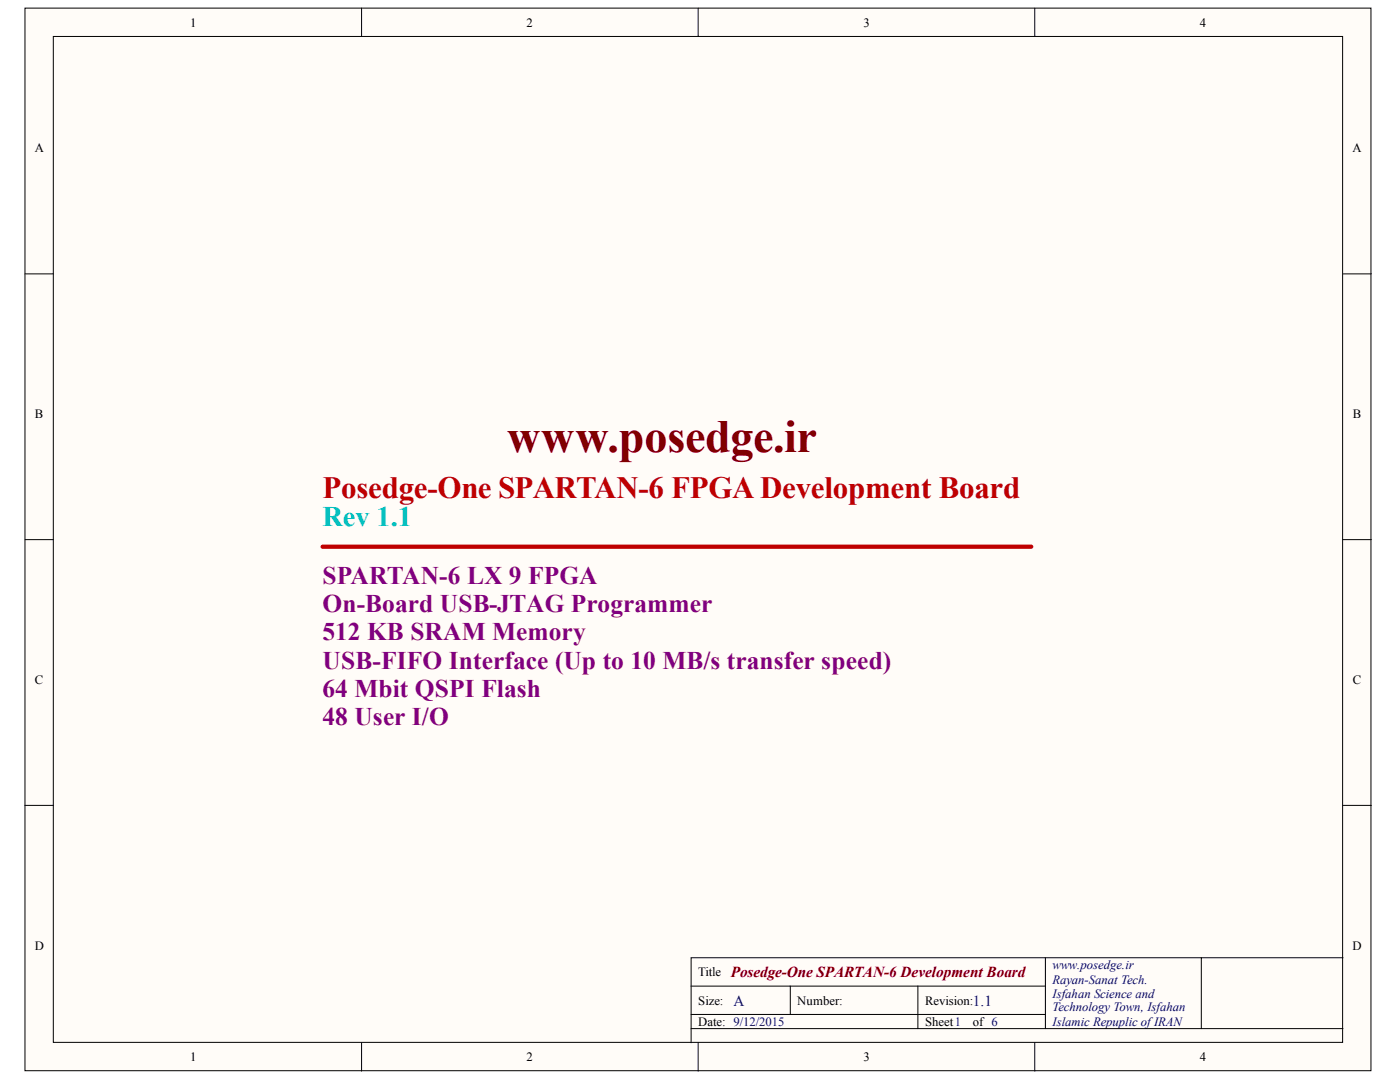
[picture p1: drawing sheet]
<svg xmlns="http://www.w3.org/2000/svg" width="279mm" height="216mm" viewBox="0 0 279 216" stroke-linecap="round" stroke-linejoin="round" font-family="sans-serif">
<defs><g id="words">
<text font-size="9.2" fill="#800000" x="101.2" y="90.1">www.posedge.ir</text>
<text font-size="6.2" fill="#bf0000" x="64.4" y="99.3">Posedge-One SPARTAN-6 FPGA Development Board</text>
<text font-size="5.7" fill="#00bfbf" x="64.4" y="105.1">Rev 1.1</text>
<g font-size="5.1" fill="#800080">
<text x="64.4" y="116.5">SPARTAN-6 LX 9 FPGA</text>
<text x="64.4" y="122.1">On-Board USB-JTAG Programmer</text>
<text x="64.4" y="127.8">512 KB SRAM Memory</text>
<text x="64.4" y="133.4">USB-FIFO Interface (Up to 10 MB/s transfer speed)</text>
<text x="64.4" y="139.1">64 Mbit QSPI Flash</text>
<text x="64.4" y="144.7">48 User I/O</text>
</g>
<text font-size="3" fill="#800000" x="145.9" y="195">Posedge-One SPARTAN-6 Development Board</text>
<g font-size="3" fill="#000080">
<text x="146.4" y="200.6">A</text>
<text x="194.2" y="200.6">1.1</text>
</g>
<g font-size="2.5">
<text x="37.9" y="5.3">1</text>
<text x="105.1" y="5.3">2</text>
<text x="172.3" y="5.3">3</text>
<text x="239.4" y="5.3">4</text>
<text x="6.9" y="30.4">A</text>
<text x="269.9" y="30.4">A</text>
<text x="6.9" y="83.4">B</text>
<text x="270" y="83.4">B</text>
<text x="6.9" y="136.5">C</text>
<text x="270" y="136.5">C</text>
<text x="6.9" y="189.5">D</text>
<text x="269.9" y="189.5">D</text>
<text x="139.4" y="194.8">Title</text>
<text x="139.4" y="200.5">Size:</text>
<text x="159.1" y="200.5">Number:</text>
<text x="184.6" y="200.5">Revision:</text>
<text x="139.4" y="204.7">Date: 9/12/2015</text>
<text x="184.6" y="204.7">Sheet1</text>
<text x="194.2" y="204.7">of 6</text>
<text x="37.9" y="211.8">1</text>
<text x="105.1" y="211.8">2</text>
<text x="172.3" y="211.8">3</text>
<text x="239.4" y="211.8">4</text>
</g>
<g font-size="2.5" fill="#000080">
<text x="210.1" y="193.4">www.posedge.ir</text>
<text x="210.1" y="196.3">Rayan-Sanat Tech.</text>
<text x="210.1" y="199">Isfahan Science and</text>
<text x="210.1" y="201.8">Technology Town, Isfahan</text>
<text x="210.1" y="204.7">Islamic Repuplic ofIRAN</text>
</g>
</g></defs>
<g fill="#fffcf8" stroke="#000" stroke-width=".2">
<path d="M5 1.6h268.6v212h-268.6z"/>
<path d="M10.6 7.3h257.3v200.7h-257.3z"/>
</g>
<g fill="none" stroke="#000" stroke-width=".2">
<path d="M72.2 1.6v5.7M139.3 1.6v5.7M206.5 1.6v5.7M5 54.6h5.6M268 54.6h5.7M5 107.7h5.6M268 107.7h5.7M5 160.7h5.6M268 160.7h5.7M137.9 196.8h70.7M157.7 196.8v5.6M183.2 196.8v8.4"/>
<path d="M208.6 191.1v14.1M239.7 191.1h-101.8v17M268 191.1h-28.3v14.1M72.2 208.1v5.6M137.9 205.2h130.1M137.9 202.4h70.7M139.3 208.1v5.6M206.5 208.1v5.6"/>
</g>
<path d="M64.4 109.1h141.4" fill="none" stroke="#bf0000" stroke-width=".85"/>
<use href="#words"/>
</svg>
